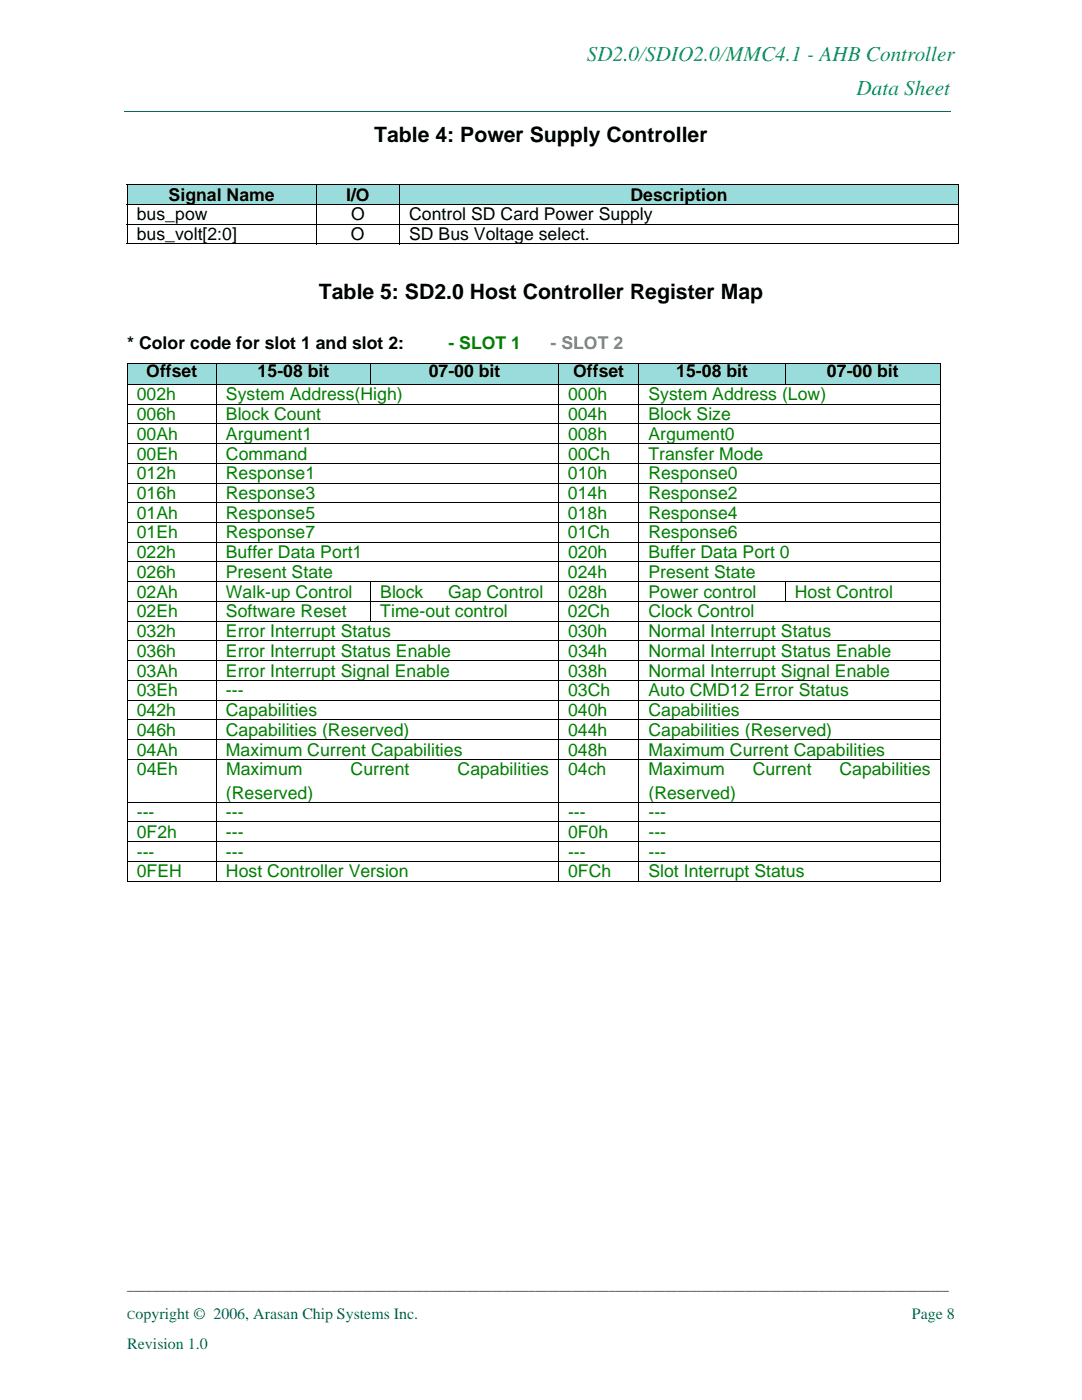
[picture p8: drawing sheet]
<svg xmlns="http://www.w3.org/2000/svg" width="216mm" height="279mm" viewBox="0 0 216 279" stroke-linecap="round" stroke-linejoin="round" font-family="sans-serif">
<defs><g id="words">
<g font-size="4.2" fill="#008d8d">
<text x="117.1" y="12.1">SD2.0/SDIO2.0/MMC4.1 - AHB Controller</text>
<text x="170.9" y="19">Data Sheet</text>
</g>
<g font-size="4.2">
<text x="74.7" y="28.4">Table 4: Power Supply Controller</text>
<text x="63.6" y="59.7">Table 5: SD2.0 Host Controller Register Map</text>
</g>
<g font-size="3.5">
<text x="33.7" y="40">Signal Name</text>
<text x="69.1" y="40">I/O</text>
<text x="125.8" y="40">Description</text>
<text x="27.3" y="44">bus_pow</text>
<text x="27.3" y="47.9">bus_volt[2:0]</text>
<text x="70" y="47.9">O</text>
<text x="70" y="44">O</text>
<text x="81.6" y="47.9">SD Bus Voltage select.</text>
<text x="81.6" y="44">Control SD Card Power Supply</text>
<text x="25.4" y="69.6">* Color code for slot 1 and slot 2:</text>
<text x="29.2" y="75.2">Offset</text>
<text x="51.4" y="75.2">15-08 bit</text>
<text x="85.6" y="75.2">07-00 bit</text>
<text x="114.4" y="75.2">Offset</text>
<text x="134.9" y="75.2">15-08 bit</text>
<text x="165" y="75.2">07-00 bit</text>
</g>
<g font-size="3.5" fill="#007e00">
<text x="89.5" y="69.6">- SLOT 1</text>
<text x="27.3" y="79.9">002h</text>
<text x="27.3" y="83.8">006h</text>
<text x="45.1" y="79.9">System Address(High)</text>
<text x="45.1" y="83.8">Block Count</text>
<text x="113.3" y="83.8">004h</text>
<text x="113.4" y="79.9">000h</text>
<text x="129.4" y="83.8">Block Size</text>
<text x="129.4" y="79.9">System Address (Low)</text>
<text x="27.3" y="87.8">00Ah</text>
<text x="45.1" y="87.8">Argument1</text>
<text x="113.3" y="87.8">008h</text>
<text x="129.4" y="87.8">Argument0</text>
<text x="27.3" y="91.7">00Eh</text>
<text x="27.3" y="95.7">012h</text>
<text x="45.1" y="95.7">Response1</text>
<text x="45.1" y="91.7">Command</text>
<text x="113.3" y="95.7">010h</text>
<text x="113.3" y="91.7">00Ch</text>
<text x="129.4" y="95.7">Response0</text>
<text x="129.4" y="91.7">Transfer Mode</text>
<text x="27.3" y="99.6">016h</text>
<text x="45.1" y="99.6">Response3</text>
<text x="113.3" y="99.6">014h</text>
<text x="129.4" y="99.6">Response2</text>
<text x="27.3" y="103.5">01Ah</text>
<text x="27.3" y="107.5">01Eh</text>
<text x="45.1" y="103.5">Response5</text>
<text x="45.1" y="107.5">Response7</text>
<text x="113.3" y="103.5">018h</text>
<text x="113.3" y="107.5">01Ch</text>
<text x="129.4" y="107.5">Response6</text>
<text x="129.4" y="103.5">Response4</text>
<text x="27.3" y="111.4">022h</text>
<text x="45.1" y="111.4">Buffer Data Port1</text>
<text x="113.4" y="111.4">020h</text>
<text x="129.4" y="111.4">Buffer Data Port 0</text>
<text x="27.3" y="115.3">026h</text>
<text x="27.3" y="119.3">02Ah</text>
<text x="45.1" y="115.3">Present State</text>
<text x="45.1" y="119.3">Walk-up Control</text>
<text x="75.9" y="119.3">Block</text>
<text x="89.4" y="119.3">Gap Control</text>
<text x="113.3" y="115.3">024h</text>
<text x="113.4" y="119.3">028h</text>
<text x="129.4" y="115.3">Present State</text>
<text x="129.4" y="119.3">Power control</text>
<text x="158.6" y="119.3">Host Control</text>
<text x="27.3" y="123.2">02Eh</text>
<text x="45.1" y="123.2">Software Reset</text>
<text x="75.9" y="123.2">Time-out control</text>
<text x="113.3" y="123.2">02Ch</text>
<text x="129.4" y="123.2">Clock Control</text>
<text x="27.3" y="127.1">032h</text>
<text x="27.3" y="131.1">036h</text>
<text x="45.1" y="131.1">Error Interrupt Status Enable</text>
<text x="45.1" y="127.1">Error Interrupt Status</text>
<text x="113.3" y="127.1">030h</text>
<text x="113.4" y="131.1">034h</text>
<text x="129.4" y="127.1">Normal Interrupt Status</text>
<text x="129.4" y="131.1">Normal Interrupt Status Enable</text>
<text x="27.3" y="135">03Ah</text>
<text x="45.1" y="135">Error Interrupt Signal Enable</text>
<text x="113.4" y="135">038h</text>
<text x="129.4" y="135">Normal Interrupt Signal Enable</text>
<text x="27.3" y="139">03Eh</text>
<text x="27.3" y="142.9">042h</text>
<text x="45.1" y="142.9">Capabilities</text>
<text x="45.1" y="139">---</text>
<text x="113.4" y="139">03Ch</text>
<text x="113.4" y="142.9">040h</text>
<text x="129.4" y="142.9">Capabilities</text>
<text x="129.4" y="139">Auto CMD12 Error Status</text>
<text x="27.3" y="146.9">046h</text>
<text x="45.1" y="146.9">Capabilities (Reserved)</text>
<text x="113.3" y="146.9">044h</text>
<text x="129.4" y="146.9">Capabilities (Reserved)</text>
<text x="27.3" y="150.8">04Ah</text>
<text x="27.3" y="154.7">04Eh</text>
<text x="45.1" y="150.8">Maximum Current Capabilities</text>
<text x="45.1" y="154.7">Maximum</text>
<text x="70" y="154.7">Current</text>
<text x="91.3" y="154.7">Capabilities</text>
<text x="113.3" y="154.7">04ch</text>
<text x="113.4" y="150.8">048h</text>
<text x="129.4" y="150.8">Maximum Current Capabilities</text>
<text x="129.4" y="154.7">Maximum</text>
<text x="150.2" y="154.7">Current</text>
<text x="167.5" y="154.7">Capabilities</text>
<text x="45.1" y="159.4">(Reserved)</text>
<text x="129.4" y="159.4">(Reserved)</text>
<text x="27.3" y="163.3">---</text>
<text x="27.3" y="167.2">0F2h</text>
<text x="45.1" y="167.2">---</text>
<text x="45.1" y="163.3">---</text>
<text x="113.3" y="167.2">0F0h</text>
<text x="113.3" y="163.3">---</text>
<text x="129.4" y="167.2">---</text>
<text x="129.4" y="163.3">---</text>
<text x="27.3" y="171.2">---</text>
<text x="45.1" y="171.2">---</text>
<text x="113.3" y="171.2">---</text>
<text x="129.4" y="171.2">---</text>
<text x="27.3" y="175.1">0FEH</text>
<text x="45.1" y="175.1">Host Controller Version</text>
<text x="113.3" y="175.1">0FCh</text>
<text x="129.4" y="175.1">Slot Interrupt Status</text>
</g>
<text font-size="3.5" fill="#7e7e7e" x="109.9" y="69.6">- SLOT 2</text>
<g font-size="3.2" fill="#006363">
<text x="27.1" y="263.2">opyright © 2006, Arasan Chip Systems Inc.</text>
<text x="182" y="263.2">Page 8</text>
<text x="25.4" y="269.3">Revision 1.0</text>
</g>
<text font-size="2.5" x="25.4" y="257.5">_____________________________________________________________________________________________________________________________________</text>
<text font-size="2.5" fill="#006363" x="25.4" y="263.2">C</text>
</g></defs>
<path d="M24.8 22.1l.1 .2z" fill="#006363"/>
<path d="M24.9 22.2h164.9" fill="none" stroke="#006363" stroke-width=".2"/>
<g fill="#9adbdb">
<path d="M25.4 36.8h37.7v4h-37.7z"/>
<path d="M63.1 36.8h16.6v4h-16.6z"/>
<path d="M79.7 36.8h111.6v4h-111.6z"/>
<path d="M25.4 72.5h17.8v4.2h-17.8z"/>
<path d="M43.2 72.5h30.8v4.2h-30.8z"/>
<path d="M74 72.5h37.4v4.2h-37.4z"/>
<path d="M111.4 72.5h16.1v4.2h-16.1z"/>
<path d="M127.5 72.5h29.2v4.2h-29.2z"/>
<path d="M156.7 72.5h30.9v4.2h-30.9z"/>
</g>
<g fill="none" stroke="#000" stroke-width=".2">
<path d="M25.3 36.8h166M25.4 36.9v11.7M63.1 36.7v12M79.7 36.7v12M191.3 36.9v11.7M25.3 40.8h166M25.3 44.7h166M25.3 48.6h166M25.3 72.5h162.4M25.3 76.7h162.4M25.4 72.6v103.2M43.2 72.4v103.6"/>
<path d="M74 72.4v4.4M111.4 72.4v103.6M127.5 72.4v103.6M156.7 72.4v4.4M187.6 72.6v103.2M25.3 80.6h162.4M25.3 84.6h162.4M25.3 88.5h162.4M25.3 92.5h162.4M25.3 96.4h162.4M25.3 100.3h162.4M25.3 104.3h162.4"/>
<path d="M25.3 108.2h162.4M25.3 112.1h162.4M25.3 116.1h162.4M74 116v8.1M156.7 116v4.1M25.3 120h162.4M25.3 124h162.4M25.3 127.9h162.4M25.3 131.8h162.4M25.3 135.8h162.4M25.3 139.7h162.4M25.3 143.7h162.4"/>
<path d="M25.3 147.6h162.4M25.3 151.5h162.4M25.3 160.1h162.4M25.3 164h162.4M25.3 168h162.4M25.3 171.9h162.4M25.3 175.9h162.4"/>
</g>
<use href="#words"/>
</svg>
